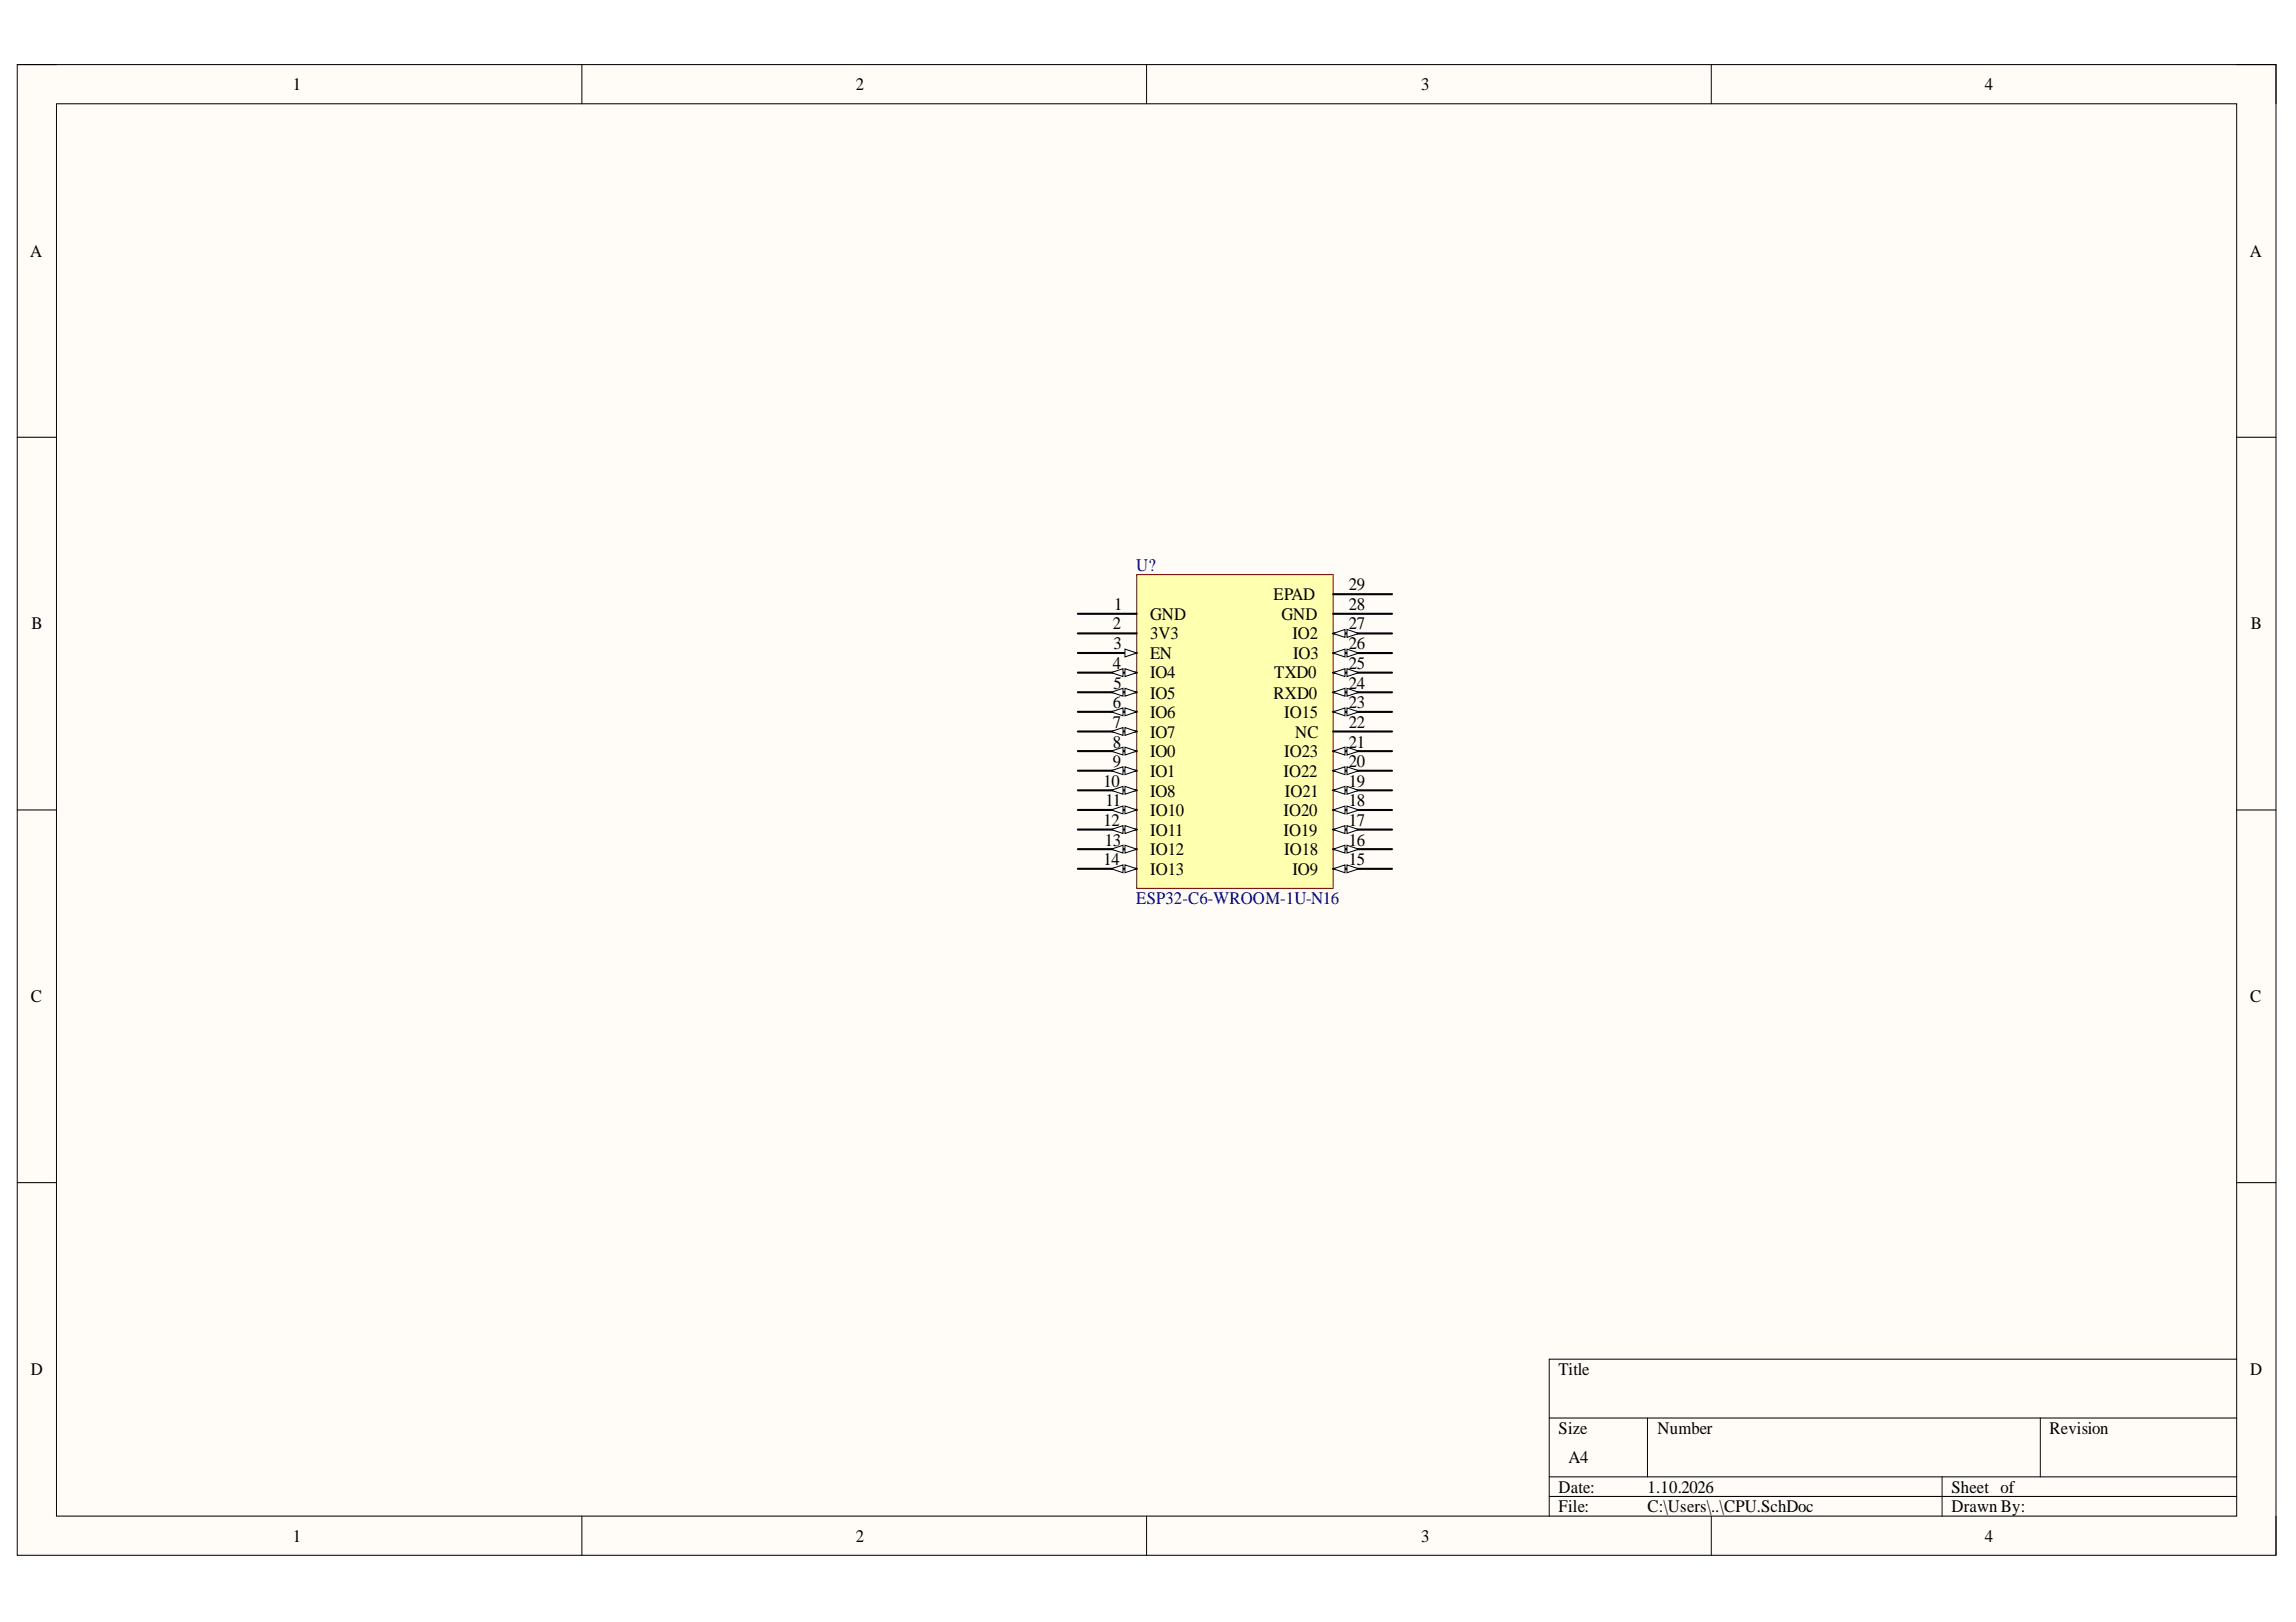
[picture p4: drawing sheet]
<svg xmlns="http://www.w3.org/2000/svg" width="297mm" height="210mm" viewBox="0 0 297 210" stroke-linecap="round" stroke-linejoin="round" font-family="sans-serif">
<defs><g id="words">
<g font-size="2.3">
<text x="37.9" y="11.7">1</text>
<text x="110.7" y="11.7">2</text>
<text x="183.9" y="11.7">3</text>
<text x="256.8" y="11.7">4</text>
<text x="3.9" y="33.3">A</text>
<text x="291" y="33.3">A</text>
<text x="164.8" y="77.7">EPAD</text>
<text x="174.5" y="76.4">29</text>
<text x="4.1" y="81.5">B</text>
<text x="144" y="81.5">2</text>
<text x="144" y="84">3</text>
<text x="144.1" y="78.9">1</text>
<text x="148.8" y="80.2">GND</text>
<text x="148.8" y="82.7">3V3</text>
<text x="165.8" y="80.2">GND</text>
<text x="167.2" y="82.7">IO2</text>
<text x="174.5" y="84">26</text>
<text x="174.5" y="81.5">27</text>
<text x="174.5" y="78.9">28</text>
<text x="291.2" y="81.5">B</text>
<text x="144" y="86.5">4</text>
<text x="144" y="89.1">5</text>
<text x="148.8" y="85.3">EN</text>
<text x="148.8" y="87.8">IO4</text>
<text x="164.9" y="87.8">TXD0</text>
<text x="167.3" y="85.3">IO3</text>
<text x="174.5" y="89.1">24</text>
<text x="174.5" y="86.5">25</text>
<text x="144" y="91.7">6</text>
<text x="144" y="94.2">7</text>
<text x="148.8" y="90.4">IO5</text>
<text x="148.8" y="92.9">IO6</text>
<text x="148.8" y="95.5">IO7</text>
<text x="164.8" y="90.4">RXD0</text>
<text x="166.1" y="92.9">IO15</text>
<text x="167.6" y="95.5">NC</text>
<text x="174.5" y="94.2">22</text>
<text x="174.5" y="91.7">23</text>
<text x="142.8" y="101.8">10</text>
<text x="144" y="96.8">8</text>
<text x="144" y="99.3">9</text>
<text x="148.8" y="98">IO0</text>
<text x="148.8" y="100.6">IO1</text>
<text x="166" y="100.6">IO22</text>
<text x="166.1" y="98">IO23</text>
<text x="174.5" y="101.8">19</text>
<text x="174.5" y="99.3">20</text>
<text x="174.5" y="96.8">21</text>
<text x="142.8" y="106.9">12</text>
<text x="143" y="104.4">11</text>
<text x="148.8" y="103.1">IO8</text>
<text x="148.8" y="105.6">IO10</text>
<text x="166" y="105.6">IO20</text>
<text x="166.2" y="103.1">IO21</text>
<text x="174.5" y="106.9">17</text>
<text x="174.5" y="104.4">18</text>
<text x="142.8" y="112">14</text>
<text x="142.9" y="109.4">13</text>
<text x="148.8" y="108.2">IO11</text>
<text x="148.8" y="110.7">IO12</text>
<text x="148.8" y="113.2">IO13</text>
<text x="166" y="108.2">IO19</text>
<text x="166.1" y="110.7">IO18</text>
<text x="167.2" y="113.2">IO9</text>
<text x="174.5" y="112">15</text>
<text x="174.5" y="109.4">16</text>
<text x="4" y="129.7">C</text>
<text x="291.1" y="129.7">C</text>
<text x="4" y="178">D</text>
<text x="201.6" y="178">Title</text>
<text x="291.1" y="178">D</text>
<text x="201.6" y="185.6">Size</text>
<text x="214.4" y="185.6">Number</text>
<text x="265.2" y="185.6">Revision</text>
<text x="202.9" y="189.4">A4</text>
<text x="201.6" y="193.2">Date:</text>
<text x="201.6" y="195.7">File:</text>
<text x="213.1" y="193.2">1.10.2026</text>
<text x="213.1" y="195.7">C:\Users\..\CPU.SchDoc</text>
<text x="252.5" y="193.2">Sheet of</text>
<text x="252.5" y="195.7">Drawn By:</text>
<text x="37.9" y="199.5">1</text>
<text x="110.7" y="199.5">2</text>
<text x="183.9" y="199.5">3</text>
<text x="256.8" y="199.5">4</text>
</g>
<g font-size="2.3" fill="#000080">
<text x="147" y="73.9">U?</text>
<text x="147" y="117">ESP32-C6-WROOM-1U-N16</text>
</g>
</g></defs>
<path d="M2.2 8.4h292.3v192.9h-292.3z" fill-rule="evenodd" fill="#fffcf8"/>
<path d="M2.2 8.4h292.3v192.9h-292.3z" fill="none" stroke="#000" stroke-width=".13"/>
<path d="M7.3 13.4h282.1v182.8h-282.1z" fill-rule="evenodd" fill="#fffcf8"/>
<g fill="none" stroke="#000" stroke-width=".13">
<path d="M2.2 8.4h5.1M7.3 13.4h282.1v182.8h-282.1zM75.3 8.4v5M148.3 8.4v5M221.4 8.4v5M289.4 8.4h5.1v5M2.2 56.6h5.1M289.4 56.6h5.1M2.2 104.8h5.1M289.4 104.8h5.1M2.2 153h5.1M289.4 153h5.1"/>
<path d="M289.4 175.9h-89v20.3M75.3 196.2v5.1M148.3 196.2v5.1M200.4 183.5h89M200.4 191.1h89M200.4 193.7h89M213.1 183.5v7.6M221.4 196.2v5.1M251.3 191.1v5.1M264 183.5v7.6M294.5 196.2v5.1"/>
</g>
<path d="M147.1 74.4h25.4v40.6h-25.4z" fill-rule="evenodd" fill="#ffffb0"/>
<path d="M147.1 74.4h25.4v40.6h-25.4z" fill="none" stroke="#800000" stroke-width=".13"/>
<path d="M139.4 79.4h7.7M139.4 82h7.7M139.4 84.5h7.7" fill="none" stroke="#000" stroke-width=".26"/>
<path d="M145.5 84l1.6 .5-1.6 .5z" fill="#f8fcff"/>
<path d="M145.5 84l1.6 .5-1.6 .5z" fill="none" stroke="#000" stroke-width=".13"/>
<path d="M139.4 87h7.7" fill="none" stroke="#000" stroke-width=".26"/>
<path d="M145.5 86.5l1.6 .5-1.6 .6z" fill="#f8fcff"/>
<path d="M145.5 86.5l1.6 .5-1.6 .6z" fill="none" stroke="#000" stroke-width=".13"/>
<path d="M143.8 87l1.5-.5v1.1z" fill="#f8fcff"/>
<path d="M143.8 87l1.5-.5v1.1z" fill="none" stroke="#000" stroke-width=".13"/>
<path d="M139.4 89.6h7.7" fill="none" stroke="#000" stroke-width=".26"/>
<path d="M145.5 89.1l1.6 .5-1.6 .5z" fill="#f8fcff"/>
<path d="M145.5 89.1l1.6 .5-1.6 .5z" fill="none" stroke="#000" stroke-width=".13"/>
<path d="M143.8 89.6l1.5-.5v1z" fill="#f8fcff"/>
<path d="M143.8 89.6l1.5-.5v1z" fill="none" stroke="#000" stroke-width=".13"/>
<path d="M139.4 92.1h7.7" fill="none" stroke="#000" stroke-width=".26"/>
<path d="M145.5 91.6l1.6 .5-1.6 .5z" fill="#f8fcff"/>
<path d="M145.5 91.6l1.6 .5-1.6 .5z" fill="none" stroke="#000" stroke-width=".13"/>
<path d="M143.8 92.1l1.5-.5v1z" fill="#f8fcff"/>
<path d="M143.8 92.1l1.5-.5v1z" fill="none" stroke="#000" stroke-width=".13"/>
<path d="M139.4 94.7h7.7" fill="none" stroke="#000" stroke-width=".26"/>
<path d="M145.5 94.2l1.6 .5-1.6 .5z" fill="#f8fcff"/>
<path d="M145.5 94.2l1.6 .5-1.6 .5z" fill="none" stroke="#000" stroke-width=".13"/>
<path d="M143.8 94.7l1.5-.5v1z" fill="#f8fcff"/>
<path d="M143.8 94.7l1.5-.5v1z" fill="none" stroke="#000" stroke-width=".13"/>
<path d="M139.4 97.2h7.7" fill="none" stroke="#000" stroke-width=".26"/>
<path d="M145.5 96.7l1.6 .5-1.6 .5z" fill="#f8fcff"/>
<path d="M145.5 96.7l1.6 .5-1.6 .5z" fill="none" stroke="#000" stroke-width=".13"/>
<path d="M143.8 97.2l1.5-.5v1z" fill="#f8fcff"/>
<path d="M143.8 97.2l1.5-.5v1z" fill="none" stroke="#000" stroke-width=".13"/>
<path d="M139.4 99.7h7.7" fill="none" stroke="#000" stroke-width=".26"/>
<path d="M145.5 99.2l1.6 .5-1.6 .5z" fill="#f8fcff"/>
<path d="M145.5 99.2l1.6 .5-1.6 .5z" fill="none" stroke="#000" stroke-width=".13"/>
<path d="M143.8 99.7l1.5-.5v1z" fill="#f8fcff"/>
<path d="M143.8 99.7l1.5-.5v1z" fill="none" stroke="#000" stroke-width=".13"/>
<path d="M139.4 102.3h7.7" fill="none" stroke="#000" stroke-width=".26"/>
<path d="M145.5 101.8l1.6 .5-1.6 .5z" fill="#f8fcff"/>
<path d="M145.5 101.8l1.6 .5-1.6 .5z" fill="none" stroke="#000" stroke-width=".13"/>
<path d="M143.8 102.3l1.5-.5v1z" fill="#f8fcff"/>
<path d="M143.8 102.3l1.5-.5v1z" fill="none" stroke="#000" stroke-width=".13"/>
<path d="M139.4 104.8h7.7" fill="none" stroke="#000" stroke-width=".26"/>
<path d="M145.5 104.3l1.6 .5-1.6 .5z" fill="#f8fcff"/>
<path d="M145.5 104.3l1.6 .5-1.6 .5z" fill="none" stroke="#000" stroke-width=".13"/>
<path d="M143.8 104.8l1.5-.5v1z" fill="#f8fcff"/>
<path d="M143.8 104.8l1.5-.5v1z" fill="none" stroke="#000" stroke-width=".13"/>
<path d="M139.4 107.4h7.7" fill="none" stroke="#000" stroke-width=".26"/>
<path d="M145.5 106.8l1.6 .6-1.6 .5z" fill="#f8fcff"/>
<path d="M145.5 106.8l1.6 .6-1.6 .5z" fill="none" stroke="#000" stroke-width=".13"/>
<path d="M143.8 107.4l1.5-.6v1.1z" fill="#f8fcff"/>
<path d="M143.8 107.4l1.5-.6v1.1z" fill="none" stroke="#000" stroke-width=".13"/>
<path d="M139.4 109.9h7.7" fill="none" stroke="#000" stroke-width=".26"/>
<path d="M145.5 109.4l1.6 .5-1.6 .5z" fill="#f8fcff"/>
<path d="M145.5 109.4l1.6 .5-1.6 .5z" fill="none" stroke="#000" stroke-width=".13"/>
<path d="M143.8 109.9l1.5-.5v1z" fill="#f8fcff"/>
<path d="M143.8 109.9l1.5-.5v1z" fill="none" stroke="#000" stroke-width=".13"/>
<path d="M139.4 112.4h7.7" fill="none" stroke="#000" stroke-width=".26"/>
<path d="M145.5 111.9l1.6 .5-1.6 .5z" fill="#f8fcff"/>
<path d="M145.5 111.9l1.6 .5-1.6 .5z" fill="none" stroke="#000" stroke-width=".13"/>
<path d="M143.8 112.4l1.5-.5v1z" fill="#f8fcff"/>
<path d="M143.8 112.4l1.5-.5v1z" fill="none" stroke="#000" stroke-width=".13"/>
<path d="M172.5 112.4h7.6" fill="none" stroke="#000" stroke-width=".26"/>
<path d="M172.5 112.4l1.5-.5v1z" fill="#f8fcff"/>
<path d="M172.5 112.4l1.5-.5v1z" fill="none" stroke="#000" stroke-width=".13"/>
<path d="M174.3 111.9l1.5 .5-1.5 .5z" fill="#f8fcff"/>
<path d="M174.3 111.9l1.5 .5-1.5 .5z" fill="none" stroke="#000" stroke-width=".13"/>
<path d="M172.5 109.9h7.6" fill="none" stroke="#000" stroke-width=".26"/>
<path d="M172.5 109.9l1.5-.5v1z" fill="#f8fcff"/>
<path d="M172.5 109.9l1.5-.5v1z" fill="none" stroke="#000" stroke-width=".13"/>
<path d="M174.3 109.4l1.5 .5-1.5 .5z" fill="#f8fcff"/>
<path d="M174.3 109.4l1.5 .5-1.5 .5z" fill="none" stroke="#000" stroke-width=".13"/>
<path d="M172.5 107.4h7.6" fill="none" stroke="#000" stroke-width=".26"/>
<path d="M172.5 107.4l1.5-.6v1.1z" fill="#f8fcff"/>
<path d="M172.5 107.4l1.5-.6v1.1z" fill="none" stroke="#000" stroke-width=".13"/>
<path d="M174.3 106.8l1.5 .6-1.5 .5z" fill="#f8fcff"/>
<path d="M174.3 106.8l1.5 .6-1.5 .5z" fill="none" stroke="#000" stroke-width=".13"/>
<path d="M172.5 104.8h7.6" fill="none" stroke="#000" stroke-width=".26"/>
<path d="M172.5 104.8l1.5-.5v1z" fill="#f8fcff"/>
<path d="M172.5 104.8l1.5-.5v1z" fill="none" stroke="#000" stroke-width=".13"/>
<path d="M174.3 104.3l1.5 .5-1.5 .5z" fill="#f8fcff"/>
<path d="M174.3 104.3l1.5 .5-1.5 .5z" fill="none" stroke="#000" stroke-width=".13"/>
<path d="M172.5 102.3h7.6" fill="none" stroke="#000" stroke-width=".26"/>
<path d="M172.5 102.3l1.5-.5v1z" fill="#f8fcff"/>
<path d="M172.5 102.3l1.5-.5v1z" fill="none" stroke="#000" stroke-width=".13"/>
<path d="M174.3 101.8l1.5 .5-1.5 .5z" fill="#f8fcff"/>
<path d="M174.3 101.8l1.5 .5-1.5 .5z" fill="none" stroke="#000" stroke-width=".13"/>
<path d="M172.5 99.7h7.6" fill="none" stroke="#000" stroke-width=".26"/>
<path d="M172.5 99.7l1.5-.5v1z" fill="#f8fcff"/>
<path d="M172.5 99.7l1.5-.5v1z" fill="none" stroke="#000" stroke-width=".13"/>
<path d="M174.3 99.2l1.5 .5-1.5 .5z" fill="#f8fcff"/>
<path d="M174.3 99.2l1.5 .5-1.5 .5z" fill="none" stroke="#000" stroke-width=".13"/>
<path d="M172.5 97.2h7.6" fill="none" stroke="#000" stroke-width=".26"/>
<path d="M172.5 97.2l1.5-.5v1z" fill="#f8fcff"/>
<path d="M172.5 97.2l1.5-.5v1z" fill="none" stroke="#000" stroke-width=".13"/>
<path d="M174.3 96.7l1.5 .5-1.5 .5z" fill="#f8fcff"/>
<path d="M174.3 96.7l1.5 .5-1.5 .5z" fill="none" stroke="#000" stroke-width=".13"/>
<path d="M172.5 94.7h7.6M172.5 92.1h7.6" fill="none" stroke="#000" stroke-width=".26"/>
<path d="M172.5 92.1l1.5-.5v1z" fill="#f8fcff"/>
<path d="M172.5 92.1l1.5-.5v1z" fill="none" stroke="#000" stroke-width=".13"/>
<path d="M174.3 91.6l1.5 .5-1.5 .5z" fill="#f8fcff"/>
<path d="M174.3 91.6l1.5 .5-1.5 .5z" fill="none" stroke="#000" stroke-width=".13"/>
<path d="M172.5 89.6h7.6" fill="none" stroke="#000" stroke-width=".26"/>
<path d="M172.5 89.6l1.5-.5v1z" fill="#f8fcff"/>
<path d="M172.5 89.6l1.5-.5v1z" fill="none" stroke="#000" stroke-width=".13"/>
<path d="M174.3 89.1l1.5 .5-1.5 .5z" fill="#f8fcff"/>
<path d="M174.3 89.1l1.5 .5-1.5 .5z" fill="none" stroke="#000" stroke-width=".13"/>
<path d="M172.5 87h7.6" fill="none" stroke="#000" stroke-width=".26"/>
<path d="M172.5 87l1.5-.5v1.1z" fill="#f8fcff"/>
<path d="M172.5 87l1.5-.5v1.1z" fill="none" stroke="#000" stroke-width=".13"/>
<path d="M174.3 86.5l1.5 .5-1.5 .6z" fill="#f8fcff"/>
<path d="M174.3 86.5l1.5 .5-1.5 .6z" fill="none" stroke="#000" stroke-width=".13"/>
<path d="M172.5 84.5h7.6" fill="none" stroke="#000" stroke-width=".26"/>
<path d="M172.5 84.5l1.5-.5v1z" fill="#f8fcff"/>
<path d="M172.5 84.5l1.5-.5v1z" fill="none" stroke="#000" stroke-width=".13"/>
<path d="M174.3 84l1.5 .5-1.5 .5z" fill="#f8fcff"/>
<path d="M174.3 84l1.5 .5-1.5 .5z" fill="none" stroke="#000" stroke-width=".13"/>
<path d="M172.5 82h7.6" fill="none" stroke="#000" stroke-width=".26"/>
<path d="M172.5 82l1.5-.5v1z" fill="#f8fcff"/>
<path d="M172.5 82l1.5-.5v1z" fill="none" stroke="#000" stroke-width=".13"/>
<path d="M174.3 81.5l1.5 .5-1.5 .5z" fill="#f8fcff"/>
<path d="M174.3 81.5l1.5 .5-1.5 .5z" fill="none" stroke="#000" stroke-width=".13"/>
<path d="M172.5 79.4h7.6M172.5 76.9h7.6" fill="none" stroke="#000" stroke-width=".26"/>
<use href="#words"/>
</svg>
